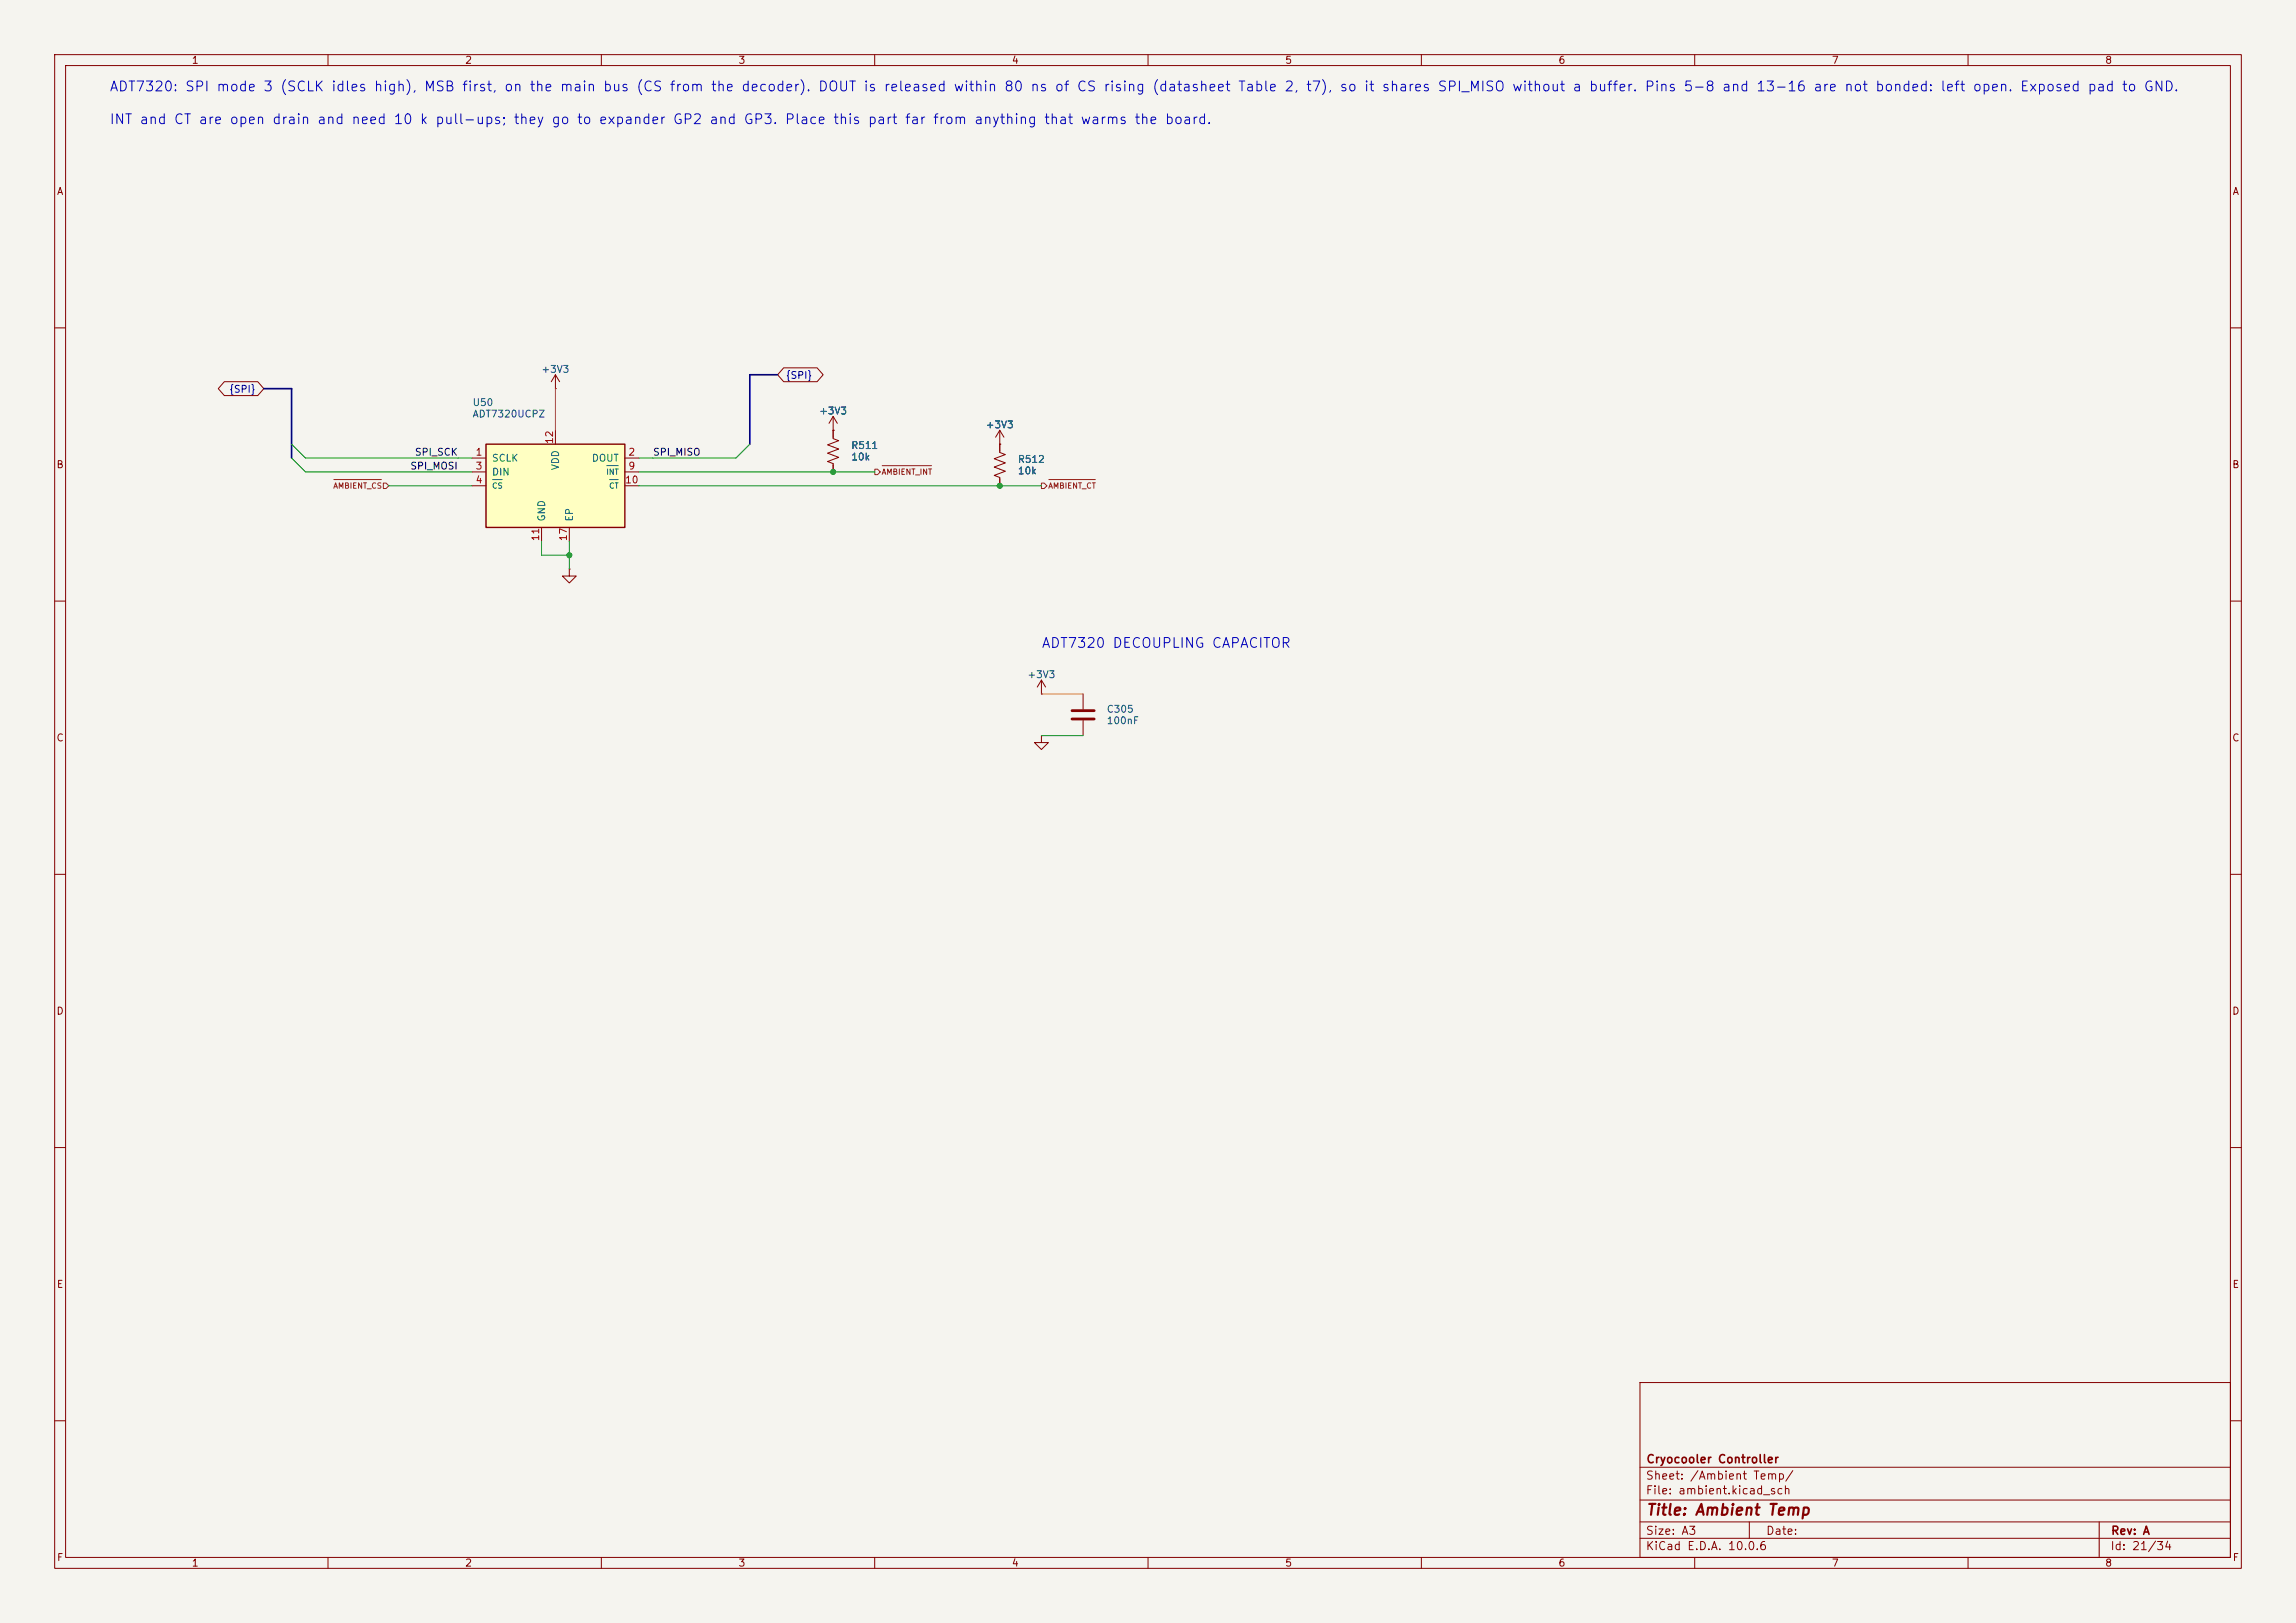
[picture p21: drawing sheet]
(kicad_sch
 (version 20260306)
 (generator "eeschema")
 (generator_version "10.0")
 (paper "A3")
 (title_block
  (title "Ambient Temp")
  (rev "A")
  (company "Cryocooler Controller"))
 (lib_symbols
  (symbol "Device:C"
   (pin_numbers (hide yes))
   (pin_names
    (offset 0.254)) (exclude_from_sim no) (in_bom yes) (on_board yes)
   (in_pos_files yes)
   (duplicate_pin_numbers_are_jumpers no)
   (property "Reference" "C" (at 0.635 2.54 0) (show_name no) (do_not_autoplace no) (effects (font (size 1.27 1.27)) (justify left)))
   (property "Value" "C" (at 0.635 -2.54 0) (show_name no) (do_not_autoplace no) (effects (font (size 1.27 1.27)) (justify left)))
   (property "Footprint" "" (at 0.9652 -3.81 0) (show_name no) (do_not_autoplace no) (hide yes) (effects (font (size 1.27 1.27))))
   (property "Datasheet" "" (at 0 0 0) (show_name no) (do_not_autoplace no) (hide yes) (effects (font (size 1.27 1.27))))
   (property "Description" "Unpolarized capacitor" (at 0 0 0) (show_name no) (do_not_autoplace no) (hide yes) (effects (font (size 1.27 1.27))))
   (symbol "C_0_1"
    (polyline (pts (xy -2.032 0.762) (xy 2.032 0.762)) (stroke (width 0.508) (type default)) (fill (type none)))
    (polyline (pts (xy -2.032 -0.762) (xy 2.032 -0.762)) (stroke (width 0.508) (type default)) (fill (type none))))
   (symbol "C_1_1"
    (pin passive line (at 0 3.81 270) (length 2.794) (name "" (effects (font (size 1.27 1.27)))) (number "1" (effects (font (size 1.27 1.27)))))
    (pin passive line (at 0 -3.81 90) (length 2.794) (name "" (effects (font (size 1.27 1.27)))) (number "2" (effects (font (size 1.27 1.27))))))
   (embedded_fonts no))
  (symbol "Device:R_US"
   (pin_numbers (hide yes))
   (pin_names
    (offset 0)) (exclude_from_sim no) (in_bom yes) (on_board yes)
   (in_pos_files yes)
   (duplicate_pin_numbers_are_jumpers no)
   (property "Reference" "R" (at 2.54 0 90) (show_name no) (do_not_autoplace no) (effects (font (size 1.27 1.27))))
   (property "Value" "R_US" (at -2.54 0 90) (show_name no) (do_not_autoplace no) (effects (font (size 1.27 1.27))))
   (property "Footprint" "" (at 1.016 -0.254 90) (show_name no) (do_not_autoplace no) (hide yes) (effects (font (size 1.27 1.27))))
   (property "Datasheet" "" (at 0 0 0) (show_name no) (do_not_autoplace no) (hide yes) (effects (font (size 1.27 1.27))))
   (property "Description" "Resistor, US symbol" (at 0 0 0) (show_name no) (do_not_autoplace no) (hide yes) (effects (font (size 1.27 1.27))))
   (symbol "R_US_0_1"
    (polyline (pts (xy 0 2.286) (xy 0 2.54)) (stroke (width 0) (type default)) (fill (type none)))
    (polyline (pts (xy 0 2.286) (xy 1.016 1.905) (xy 0 1.524) (xy -1.016 1.143) (xy 0 0.762)) (stroke (width 0) (type default)) (fill (type none)))
    (polyline (pts (xy 0 0.762) (xy 1.016 0.381) (xy 0 0) (xy -1.016 -0.381) (xy 0 -0.762)) (stroke (width 0) (type default)) (fill (type none)))
    (polyline (pts (xy 0 -0.762) (xy 1.016 -1.143) (xy 0 -1.524) (xy -1.016 -1.905) (xy 0 -2.286)) (stroke (width 0) (type default)) (fill (type none)))
    (polyline (pts (xy 0 -2.286) (xy 0 -2.54)) (stroke (width 0) (type default)) (fill (type none))))
   (symbol "R_US_1_1"
    (pin passive line (at 0 3.81 270) (length 1.27) (name "" (effects (font (size 1.27 1.27)))) (number "1" (effects (font (size 1.27 1.27)))))
    (pin passive line (at 0 -3.81 90) (length 1.27) (name "" (effects (font (size 1.27 1.27)))) (number "2" (effects (font (size 1.27 1.27))))))
   (embedded_fonts no))
  (symbol "cryocooler:ADT7320UCPZ"
   (pin_names
    (offset 1.016)) (exclude_from_sim no) (in_bom yes) (on_board yes)
   (in_pos_files yes)
   (duplicate_pin_numbers_are_jumpers no)
   (property "Reference" "U" (at 12.7 10.16 0) (show_name no) (do_not_autoplace no) (effects (font (size 1.27 1.27)) (justify left)))
   (property "Value" "ADT7320UCPZ" (at -12.7 10.16 0) (show_name no) (do_not_autoplace no) (effects (font (size 1.27 1.27)) (justify left)))
   (property "Footprint" "Package_DFN_QFN:UQFN-16-1EP_4x4mm_P0.65mm_EP2.6x2.6mm" (at 0 0 0) (show_name no) (do_not_autoplace no) (hide yes) (effects (font (size 1.27 1.27))))
   (property "Datasheet" "https://www.analog.com/media/en/technical-documentation/data-sheets/ADT7320.pdf" (at 0 0 0) (show_name no) (do_not_autoplace no) (hide yes) (effects (font (size 1.27 1.27))))
   (property "Description" "Analog Devices 16-bit SPI temperature sensor, +/-0.2 C typ -10..85 C, 2.7-5.5 V, SPI mode 3 (SCLK idles high), DOUT released after CS rises, INT and CT open drain (10 k pull-ups), LFCSP-16 4 x 4 mm CP-16-17. Pins 5-8 and 13-16 are NC (not bonded: leave unconnected); exposed pad floating or GND" (at 0 0 0) (show_name no) (do_not_autoplace no) (hide yes) (effects (font (size 1.27 1.27))))
   (symbol "ADT7320UCPZ_0_1"
    (rectangle (start -12.7 7.62) (end 12.7 -7.62) (stroke (width 0.254) (type default)) (fill (type background))))
   (symbol "ADT7320UCPZ_1_1"
    (pin input line (at -15.24 5.08 0) (length 2.54) (name "SCLK" (effects (font (size 1.27 1.27)))) (number "1" (effects (font (size 1.27 1.27)))))
    (pin tri_state line (at 15.24 5.08 180) (length 2.54) (name "DOUT" (effects (font (size 1.27 1.27)))) (number "2" (effects (font (size 1.27 1.27)))))
    (pin input line (at -15.24 2.54 0) (length 2.54) (name "DIN" (effects (font (size 1.27 1.27)))) (number "3" (effects (font (size 1.27 1.27)))))
    (pin input line (at -15.24 0 0) (length 2.54) (name "~{CS}" (effects (font (size 1 1)))) (number "4" (effects (font (size 1.27 1.27)))))
    (pin open_collector line (at 15.24 2.54 180) (length 2.54) (name "~{INT}" (effects (font (size 1 1)))) (number "9" (effects (font (size 1.27 1.27)))))
    (pin open_collector line (at 15.24 0 180) (length 2.54) (name "~{CT}" (effects (font (size 1 1)))) (number "10" (effects (font (size 1.27 1.27)))))
    (pin power_in line (at -2.54 -10.16 90) (length 2.54) (name "GND" (effects (font (size 1.27 1.27)))) (number "11" (effects (font (size 1.27 1.27)))))
    (pin power_in line (at 0 10.16 270) (length 2.54) (name "VDD" (effects (font (size 1.27 1.27)))) (number "12" (effects (font (size 1.27 1.27)))))
    (pin passive line (at 2.54 -10.16 90) (length 2.54) (name "EP" (effects (font (size 1.27 1.27)))) (number "17" (effects (font (size 1.27 1.27))))))
   (embedded_fonts no))
  (symbol "power:+3V3"
   (power global)
   (pin_numbers (hide yes))
   (pin_names
    (offset 0) (hide yes)) (exclude_from_sim no) (in_bom yes) (on_board yes)
   (in_pos_files yes)
   (duplicate_pin_numbers_are_jumpers no)
   (property "Reference" "#PWR" (at 0 -3.81 0) (show_name no) (do_not_autoplace no) (hide yes) (effects (font (size 1.27 1.27))))
   (property "Value" "+3V3" (at 0 3.556 0) (show_name no) (do_not_autoplace no) (effects (font (size 1.27 1.27))))
   (property "Footprint" "" (at 0 0 0) (show_name no) (do_not_autoplace no) (hide yes) (effects (font (size 1.27 1.27))))
   (property "Datasheet" "" (at 0 0 0) (show_name no) (do_not_autoplace no) (hide yes) (effects (font (size 1.27 1.27))))
   (property "Description" "Power symbol creates a global label with name \"+3V3\"" (at 0 0 0) (show_name no) (do_not_autoplace no) (hide yes) (effects (font (size 1.27 1.27))))
   (symbol "+3V3_0_1"
    (polyline (pts (xy -0.762 1.27) (xy 0 2.54)) (stroke (width 0) (type default)) (fill (type none)))
    (polyline (pts (xy 0 2.54) (xy 0.762 1.27)) (stroke (width 0) (type default)) (fill (type none)))
    (polyline (pts (xy 0 0) (xy 0 2.54)) (stroke (width 0) (type default)) (fill (type none))))
   (symbol "+3V3_1_1"
    (pin power_in line (at 0 0 90) (length 0) (name "" (effects (font (size 1.27 1.27)))) (number "1" (effects (font (size 1.27 1.27))))))
   (embedded_fonts no))
  (symbol "power:GND"
   (power global)
   (pin_numbers (hide yes))
   (pin_names
    (offset 0) (hide yes)) (exclude_from_sim no) (in_bom yes) (on_board yes)
   (in_pos_files yes)
   (duplicate_pin_numbers_are_jumpers no)
   (property "Reference" "#PWR" (at 0 -6.35 0) (show_name no) (do_not_autoplace no) (hide yes) (effects (font (size 1.27 1.27))))
   (property "Value" "GND" (at 0 -3.81 0) (show_name no) (do_not_autoplace no) (effects (font (size 1.27 1.27))))
   (property "Footprint" "" (at 0 0 0) (show_name no) (do_not_autoplace no) (hide yes) (effects (font (size 1.27 1.27))))
   (property "Datasheet" "" (at 0 0 0) (show_name no) (do_not_autoplace no) (hide yes) (effects (font (size 1.27 1.27))))
   (property "Description" "Power symbol creates a global label with name \"GND\" , ground" (at 0 0 0) (show_name no) (do_not_autoplace no) (hide yes) (effects (font (size 1.27 1.27))))
   (symbol "GND_0_1"
    (polyline (pts (xy 0 0) (xy 0 -1.27) (xy 1.27 -1.27) (xy 0 -2.54) (xy -1.27 -1.27) (xy 0 -1.27)) (stroke (width 0) (type default)) (fill (type none))))
   (symbol "GND_1_1"
    (pin power_in line (at 0 0 270) (length 0) (name "" (effects (font (size 1.27 1.27)))) (number "1" (effects (font (size 1.27 1.27))))))
   (embedded_fonts no)))
 (bus
  (pts (xy 48.26 71.12) (xy 53.34 71.12))
  (stroke (width 0) (type default)))
 (bus
  (pts (xy 137.16 68.58) (xy 142.24 68.58))
  (stroke (width 0) (type default)))
 (bus
  (pts (xy 53.34 71.12) (xy 53.34 83.82))
  (stroke (width 0) (type default)))
 (bus
  (pts (xy 137.16 68.58) (xy 137.16 81.28))
  (stroke (width 0) (type default)))
 (bus_entry
  (at 55.88 83.82)
  (size -2.54 -2.54)
  (stroke (width 0) (type default)))
 (bus_entry
  (at 55.88 86.36)
  (size -2.54 -2.54)
  (stroke (width 0) (type default)))
 (bus_entry
  (at 134.62 83.82)
  (size 2.54 -2.54)
  (stroke (width 0) (type default)))
 (text "INT and CT are open drain and need 10 k pull-ups; they go to expander GP2 and GP3. Place this part far from anything that warms the board."
  (exclude_from_sim no)
  (at 20 21 0)
  (effects (font (size 1.8 1.8)) (justify left top)))
 (text "ADT7320 DECOUPLING CAPACITOR"
  (exclude_from_sim no)
  (at 190.5 116.84 0)
  (effects (font (size 1.8 1.8)) (justify left top)))
 (text "ADT7320: SPI mode 3 (SCLK idles high), MSB first, on the main bus (CS from the decoder). DOUT is released within 80 ns of CS rising (datasheet Table 2, t7), so it shares SPI_MISO without a buffer. Pins 5-8 and 13-16 are not bonded: left open. Exposed pad to GND."
  (exclude_from_sim no)
  (at 20 15 0)
  (effects (font (size 1.8 1.8)) (justify left top)))
 (junction
  (at 182.88 88.9)
  (diameter 0)
  (color 0 0 0 0))
 (junction
  (at 152.4 86.36)
  (diameter 0)
  (color 0 0 0 0))
 (junction
  (at 104.14 101.6)
  (diameter 0)
  (color 0 0 0 0))
 (wire
  (pts (xy 190.5 134.62) (xy 198.12 134.62))
  (stroke (width 0) (type default)))
 (wire
  (pts (xy 116.84 88.9) (xy 182.88 88.9))
  (stroke (width 0) (type default)))
 (wire
  (pts (xy 152.4 86.36) (xy 160.02 86.36))
  (stroke (width 0) (type default)))
 (wire
  (pts (xy 71.12 88.9) (xy 86.36 88.9))
  (stroke (width 0) (type default)))
 (wire
  (pts (xy 104.14 101.6) (xy 104.14 104.14))
  (stroke (width 0) (type default)))
 (wire
  (pts (xy 55.88 86.36) (xy 83.82 86.36))
  (stroke (width 0) (type default)))
 (wire
  (pts (xy 116.84 83.82) (xy 119.38 83.82))
  (stroke (width 0) (type default)))
 (wire
  (pts (xy 83.82 83.82) (xy 86.36 83.82))
  (stroke (width 0) (type default)))
 (wire
  (pts (xy 99.06 101.6) (xy 104.14 101.6))
  (stroke (width 0) (type default)))
 (wire
  (pts (xy 99.06 99.06) (xy 99.06 101.6))
  (stroke (width 0) (type default)))
 (wire
  (pts (xy 55.88 83.82) (xy 83.82 83.82))
  (stroke (width 0) (type default)))
 (wire
  (pts (xy 190.5 127) (xy 198.12 127))
  (stroke (width 0) (type default)))
 (wire
  (pts (xy 83.82 86.36) (xy 86.36 86.36))
  (stroke (width 0) (type default)))
 (wire
  (pts (xy 104.14 99.06) (xy 104.14 101.6))
  (stroke (width 0) (type default)))
 (wire
  (pts (xy 119.38 83.82) (xy 134.62 83.82))
  (stroke (width 0) (type default)))
 (wire
  (pts (xy 116.84 86.36) (xy 152.4 86.36))
  (stroke (width 0) (type default)))
 (wire
  (pts (xy 182.88 88.9) (xy 190.5 88.9))
  (stroke (width 0) (type default)))
 (wire
  (pts (xy 101.6 71.12) (xy 101.6 78.74))
  (stroke (width 0) (type default)))
 (label "SPI_MISO"
  (at 119.38 83.82 0)
  (effects (font (size 1.27 1.27)) (justify left bottom))
  (property "Description" "Shared SPI bus data from the selected device to the ESP32 (GPIO40)" (at 119.38 83.82 0) (hide yes) (show_name no) (do_not_autoplace no) (effects (font (size 1.27 1.27)) (justify left))))
 (label "SPI_SCK"
  (at 83.82 83.82 180)
  (effects (font (size 1.27 1.27)) (justify right bottom))
  (property "Description" "Shared SPI bus clock from the ESP32 (GPIO42)" (at 83.82 83.82 0) (hide yes) (show_name no) (do_not_autoplace no) (effects (font (size 1.27 1.27)) (justify right))))
 (label "SPI_MOSI"
  (at 83.82 86.36 180)
  (effects (font (size 1.27 1.27)) (justify right bottom))
  (property "Description" "Shared SPI bus data from the ESP32 to the devices (GPIO41)" (at 83.82 86.36 0) (hide yes) (show_name no) (do_not_autoplace no) (effects (font (size 1.27 1.27)) (justify right))))
 (global_label "{SPI}"
  (shape bidirectional)
  (at 48.26 71.12 180)
  (fields_autoplaced yes)
  (effects (font (size 1.27 1.27)) (justify right))
  (property "Intersheetrefs" "${INTERSHEET_REFS}" (at 48.26 71.12 0) (hide yes) (show_name no) (do_not_autoplace no) (effects (font (size 1.27 1.27)) (justify right)))
  (property "Description" "Shared SPI bus: SPI_SCK, SPI_MOSI and SPI_MISO (ESP32 GPIO42, 41, 40)" (at 48.26 71.12 0) (hide yes) (show_name no) (do_not_autoplace no) (effects (font (size 1.27 1.27)) (justify right))))
 (global_label "{SPI}"
  (shape bidirectional)
  (at 142.24 68.58 0)
  (fields_autoplaced yes)
  (effects (font (size 1.27 1.27)) (justify left))
  (property "Intersheetrefs" "${INTERSHEET_REFS}" (at 142.24 68.58 0) (hide yes) (show_name no) (do_not_autoplace no) (effects (font (size 1.27 1.27)) (justify left)))
  (property "Description" "Shared SPI bus: SPI_SCK, SPI_MOSI and SPI_MISO (ESP32 GPIO42, 41, 40)" (at 142.24 68.58 0) (hide yes) (show_name no) (do_not_autoplace no) (effects (font (size 1.27 1.27)) (justify left))))
 (hierarchical_label "~{AMBIENT_CS}"
  (shape input)
  (at 71.12 88.9 180)
  (effects (font (size 1.0 1.0)) (justify right))
  (property "Description" "Chip select (active low) for the ADT7320 ambient sensor, decoder Y8" (at 71.12 88.9 0) (hide yes) (show_name no) (do_not_autoplace no) (effects (font (size 1.27 1.27)) (justify right))))
 (hierarchical_label "~{AMBIENT_INT}"
  (shape output)
  (at 160.02 86.36 0)
  (effects (font (size 1.0 1.0)) (justify left))
  (property "Description" "ADT7320 INT output, open drain, active low, read on expander GP2" (at 160.02 86.36 0) (hide yes) (show_name no) (do_not_autoplace no) (effects (font (size 1.27 1.27)) (justify left))))
 (hierarchical_label "~{AMBIENT_CT}"
  (shape output)
  (at 190.5 88.9 0)
  (effects (font (size 1.0 1.0)) (justify left))
  (property "Description" "ADT7320 critical temperature output, open drain, active low, read on expander GP3" (at 190.5 88.9 0) (hide yes) (show_name no) (do_not_autoplace no) (effects (font (size 1.27 1.27)) (justify left))))
 (symbol
  (lib_id "power:+3V3")
  (at 190.5 127 0)
  (unit 1)
  (body_style 1)
  (exclude_from_sim no)
  (in_bom no)
  (on_board no)
  (in_pos_files yes)
  (dnp no)
  (property "Reference" "#PWR306" (at 190.5 127 0) (hide yes) (show_name no) (do_not_autoplace no) (effects (font (size 1.27 1.27))))
  (property "Value" "+3V3" (at 190.5 123.444 0) (show_name no) (do_not_autoplace no) (effects (font (size 1.27 1.27))))
  (property "Footprint" "" (at 190.5 127 0) (hide yes) (show_name no) (do_not_autoplace no) (effects (font (size 1.27 1.27))))
  (property "Datasheet" "" (at 190.5 127 0) (hide yes) (show_name no) (do_not_autoplace no) (effects (font (size 1.27 1.27))))
  (property "Description" "Power symbol creates a global label with name \\\"+3V3\\\"" (at 190.5 127 0) (hide yes) (show_name no) (do_not_autoplace no) (effects (font (size 1.27 1.27))))
  (pin "1"))
 (symbol
  (lib_id "power:GND")
  (at 104.14 104.14 0)
  (unit 1)
  (body_style 1)
  (exclude_from_sim no)
  (in_bom no)
  (on_board no)
  (in_pos_files yes)
  (dnp no)
  (property "Reference" "#PWR305" (at 104.14 104.14 0) (hide yes) (show_name no) (do_not_autoplace no) (effects (font (size 1.27 1.27))))
  (property "Value" "GND" (at 104.14 104.14 0) (hide yes) (show_name no) (do_not_autoplace no) (effects (font (size 1.27 1.27))))
  (property "Footprint" "" (at 104.14 104.14 0) (hide yes) (show_name no) (do_not_autoplace no) (effects (font (size 1.27 1.27))))
  (property "Datasheet" "" (at 104.14 104.14 0) (hide yes) (show_name no) (do_not_autoplace no) (effects (font (size 1.27 1.27))))
  (property "Description" "Power symbol creates a global label with name \\\"GND\\\" , ground" (at 104.14 104.14 0) (hide yes) (show_name no) (do_not_autoplace no) (effects (font (size 1.27 1.27))))
  (pin "1"))
 (symbol
  (lib_id "Device:R_US")
  (at 152.4 82.55 0)
  (unit 1)
  (body_style 1)
  (exclude_from_sim no)
  (in_bom yes)
  (on_board yes)
  (in_pos_files yes)
  (dnp no)
  (property "Reference" "R511" (at 155.616 81.5 0) (show_name no) (do_not_autoplace no) (effects (font (size 1.27 1.27)) (justify left)))
  (property "Value" "10k" (at 155.616 83.6 0) (show_name no) (do_not_autoplace no) (effects (font (size 1.27 1.27)) (justify left)))
  (property "Footprint" "Resistor_SMD:R_0402_1005Metric" (at 152.4 82.55 0) (hide yes) (show_name no) (do_not_autoplace no) (effects (font (size 1.27 1.27))))
  (property "Datasheet" "https://www.digikey.com/en/products/result?keywords=RC0402FR-0710KL" (at 152.4 82.55 0) (hide yes) (show_name no) (do_not_autoplace no) (effects (font (size 1.27 1.27))))
  (property "Description" "Pull-up resistor for the ADT7320 INT output (open drain) to expander GP2" (at 152.4 82.55 0) (hide yes) (show_name no) (do_not_autoplace no) (effects (font (size 1.27 1.27))))
  (property "Product" "https://www.digikey.com/en/products/result?keywords=RC0402FR-0710KL" (at 152.4 82.55 0) (hide yes) (show_name no) (do_not_autoplace no) (effects (font (size 1.27 1.27))))
  (pin "1")
  (pin "2"))
 (symbol
  (lib_id "cryocooler:ADT7320UCPZ")
  (at 101.6 88.9 0)
  (unit 1)
  (body_style 1)
  (exclude_from_sim no)
  (in_bom yes)
  (on_board yes)
  (in_pos_files yes)
  (dnp no)
  (property "Reference" "U50" (at 86.36 73.64 0) (show_name no) (do_not_autoplace no) (effects (font (size 1.27 1.27)) (justify left)))
  (property "Value" "ADT7320UCPZ" (at 86.36 75.74 0) (show_name no) (do_not_autoplace no) (effects (font (size 1.27 1.27)) (justify left)))
  (property "Footprint" "Package_DFN_QFN:UQFN-16-1EP_4x4mm_P0.65mm_EP2.6x2.6mm" (at 101.6 88.9 0) (hide yes) (show_name no) (do_not_autoplace no) (effects (font (size 1.27 1.27))))
  (property "Datasheet" "https://www.analog.com/media/en/technical-documentation/data-sheets/ADT7320.pdf" (at 101.6 88.9 0) (hide yes) (show_name no) (do_not_autoplace no) (effects (font (size 1.27 1.27))))
  (property "Description" "Ambient temperature sensor (16-bit, SPI mode 3) on the shared bus" (at 101.6 88.9 0) (hide yes) (show_name no) (do_not_autoplace no) (effects (font (size 1.27 1.27))))
  (property "Product" "https://www.digikey.com/en/products/result?keywords=ADT7320UCPZ-R2" (at 101.6 88.9 0) (hide yes) (show_name no) (do_not_autoplace no) (effects (font (size 1.27 1.27))))
  (pin "1")
  (pin "3")
  (pin "4")
  (pin "2")
  (pin "9")
  (pin "10")
  (pin "12")
  (pin "11")
  (pin "17"))
 (symbol
  (lib_id "power:+3V3")
  (at 182.88 81.28 0)
  (unit 1)
  (body_style 1)
  (exclude_from_sim no)
  (in_bom no)
  (on_board no)
  (in_pos_files yes)
  (dnp no)
  (property "Reference" "#PWR309" (at 182.88 81.28 0) (hide yes) (show_name no) (do_not_autoplace no) (effects (font (size 1.27 1.27))))
  (property "Value" "+3V3" (at 182.88 77.724 0) (show_name no) (do_not_autoplace no) (effects (font (size 1.27 1.27))))
  (property "Footprint" "" (at 182.88 81.28 0) (hide yes) (show_name no) (do_not_autoplace no) (effects (font (size 1.27 1.27))))
  (property "Datasheet" "" (at 182.88 81.28 0) (hide yes) (show_name no) (do_not_autoplace no) (effects (font (size 1.27 1.27))))
  (property "Description" "Power symbol creates a global label with name \\\"+3V3\\\"" (at 182.88 81.28 0) (hide yes) (show_name no) (do_not_autoplace no) (effects (font (size 1.27 1.27))))
  (pin "1"))
 (symbol
  (lib_id "power:+3V3")
  (at 152.4 78.74 0)
  (unit 1)
  (body_style 1)
  (exclude_from_sim no)
  (in_bom no)
  (on_board no)
  (in_pos_files yes)
  (dnp no)
  (property "Reference" "#PWR308" (at 152.4 78.74 0) (hide yes) (show_name no) (do_not_autoplace no) (effects (font (size 1.27 1.27))))
  (property "Value" "+3V3" (at 152.4 75.184 0) (show_name no) (do_not_autoplace no) (effects (font (size 1.27 1.27))))
  (property "Footprint" "" (at 152.4 78.74 0) (hide yes) (show_name no) (do_not_autoplace no) (effects (font (size 1.27 1.27))))
  (property "Datasheet" "" (at 152.4 78.74 0) (hide yes) (show_name no) (do_not_autoplace no) (effects (font (size 1.27 1.27))))
  (property "Description" "Power symbol creates a global label with name \\\"+3V3\\\"" (at 152.4 78.74 0) (hide yes) (show_name no) (do_not_autoplace no) (effects (font (size 1.27 1.27))))
  (pin "1"))
 (symbol
  (lib_id "power:GND")
  (at 190.5 134.62 0)
  (unit 1)
  (body_style 1)
  (exclude_from_sim no)
  (in_bom no)
  (on_board no)
  (in_pos_files yes)
  (dnp no)
  (property "Reference" "#PWR307" (at 190.5 134.62 0) (hide yes) (show_name no) (do_not_autoplace no) (effects (font (size 1.27 1.27))))
  (property "Value" "GND" (at 190.5 134.62 0) (hide yes) (show_name no) (do_not_autoplace no) (effects (font (size 1.27 1.27))))
  (property "Footprint" "" (at 190.5 134.62 0) (hide yes) (show_name no) (do_not_autoplace no) (effects (font (size 1.27 1.27))))
  (property "Datasheet" "" (at 190.5 134.62 0) (hide yes) (show_name no) (do_not_autoplace no) (effects (font (size 1.27 1.27))))
  (property "Description" "Power symbol creates a global label with name \\\"GND\\\" , ground" (at 190.5 134.62 0) (hide yes) (show_name no) (do_not_autoplace no) (effects (font (size 1.27 1.27))))
  (pin "1"))
 (symbol
  (lib_id "Device:C")
  (at 198.12 130.81 0)
  (unit 1)
  (body_style 1)
  (exclude_from_sim no)
  (in_bom yes)
  (on_board yes)
  (in_pos_files yes)
  (dnp no)
  (property "Reference" "C305" (at 202.352 129.76 0) (show_name no) (do_not_autoplace no) (effects (font (size 1.27 1.27)) (justify left)))
  (property "Value" "100nF" (at 202.352 131.86 0) (show_name no) (do_not_autoplace no) (effects (font (size 1.27 1.27)) (justify left)))
  (property "Footprint" "Capacitor_SMD:C_0402_1005Metric" (at 198.12 130.81 0) (hide yes) (show_name no) (do_not_autoplace no) (effects (font (size 1.27 1.27))))
  (property "Datasheet" "https://www.digikey.com/en/products/result?keywords=CL05B104KB54PNC" (at 198.12 130.81 0) (hide yes) (show_name no) (do_not_autoplace no) (effects (font (size 1.27 1.27))))
  (property "Description" "Decoupling capacitor for the ambient temperature sensor U50 (+3V3)" (at 198.12 130.81 0) (hide yes) (show_name no) (do_not_autoplace no) (effects (font (size 1.27 1.27))))
  (property "Product" "https://www.digikey.com/en/products/result?keywords=CL05B104KB54PNC" (at 198.12 130.81 0) (hide yes) (show_name no) (do_not_autoplace no) (effects (font (size 1.27 1.27))))
  (pin "1")
  (pin "2"))
 (symbol
  (lib_id "Device:R_US")
  (at 182.88 85.09 0)
  (unit 1)
  (body_style 1)
  (exclude_from_sim no)
  (in_bom yes)
  (on_board yes)
  (in_pos_files yes)
  (dnp no)
  (property "Reference" "R512" (at 186.096 84.04 0) (show_name no) (do_not_autoplace no) (effects (font (size 1.27 1.27)) (justify left)))
  (property "Value" "10k" (at 186.096 86.14 0) (show_name no) (do_not_autoplace no) (effects (font (size 1.27 1.27)) (justify left)))
  (property "Footprint" "Resistor_SMD:R_0402_1005Metric" (at 182.88 85.09 0) (hide yes) (show_name no) (do_not_autoplace no) (effects (font (size 1.27 1.27))))
  (property "Datasheet" "https://www.digikey.com/en/products/result?keywords=RC0402FR-0710KL" (at 182.88 85.09 0) (hide yes) (show_name no) (do_not_autoplace no) (effects (font (size 1.27 1.27))))
  (property "Description" "Pull-up resistor for the ADT7320 CT output (open drain) to expander GP3" (at 182.88 85.09 0) (hide yes) (show_name no) (do_not_autoplace no) (effects (font (size 1.27 1.27))))
  (property "Product" "https://www.digikey.com/en/products/result?keywords=RC0402FR-0710KL" (at 182.88 85.09 0) (hide yes) (show_name no) (do_not_autoplace no) (effects (font (size 1.27 1.27))))
  (pin "1")
  (pin "2"))
 (symbol
  (lib_id "power:+3V3")
  (at 101.6 71.12 0)
  (unit 1)
  (body_style 1)
  (exclude_from_sim no)
  (in_bom no)
  (on_board no)
  (in_pos_files yes)
  (dnp no)
  (property "Reference" "#PWR304" (at 101.6 71.12 0) (hide yes) (show_name no) (do_not_autoplace no) (effects (font (size 1.27 1.27))))
  (property "Value" "+3V3" (at 101.6 67.564 0) (show_name no) (do_not_autoplace no) (effects (font (size 1.27 1.27))))
  (property "Footprint" "" (at 101.6 71.12 0) (hide yes) (show_name no) (do_not_autoplace no) (effects (font (size 1.27 1.27))))
  (property "Datasheet" "" (at 101.6 71.12 0) (hide yes) (show_name no) (do_not_autoplace no) (effects (font (size 1.27 1.27))))
  (property "Description" "Power symbol creates a global label with name \\\"+3V3\\\"" (at 101.6 71.12 0) (hide yes) (show_name no) (do_not_autoplace no) (effects (font (size 1.27 1.27))))
  (pin "1")))
